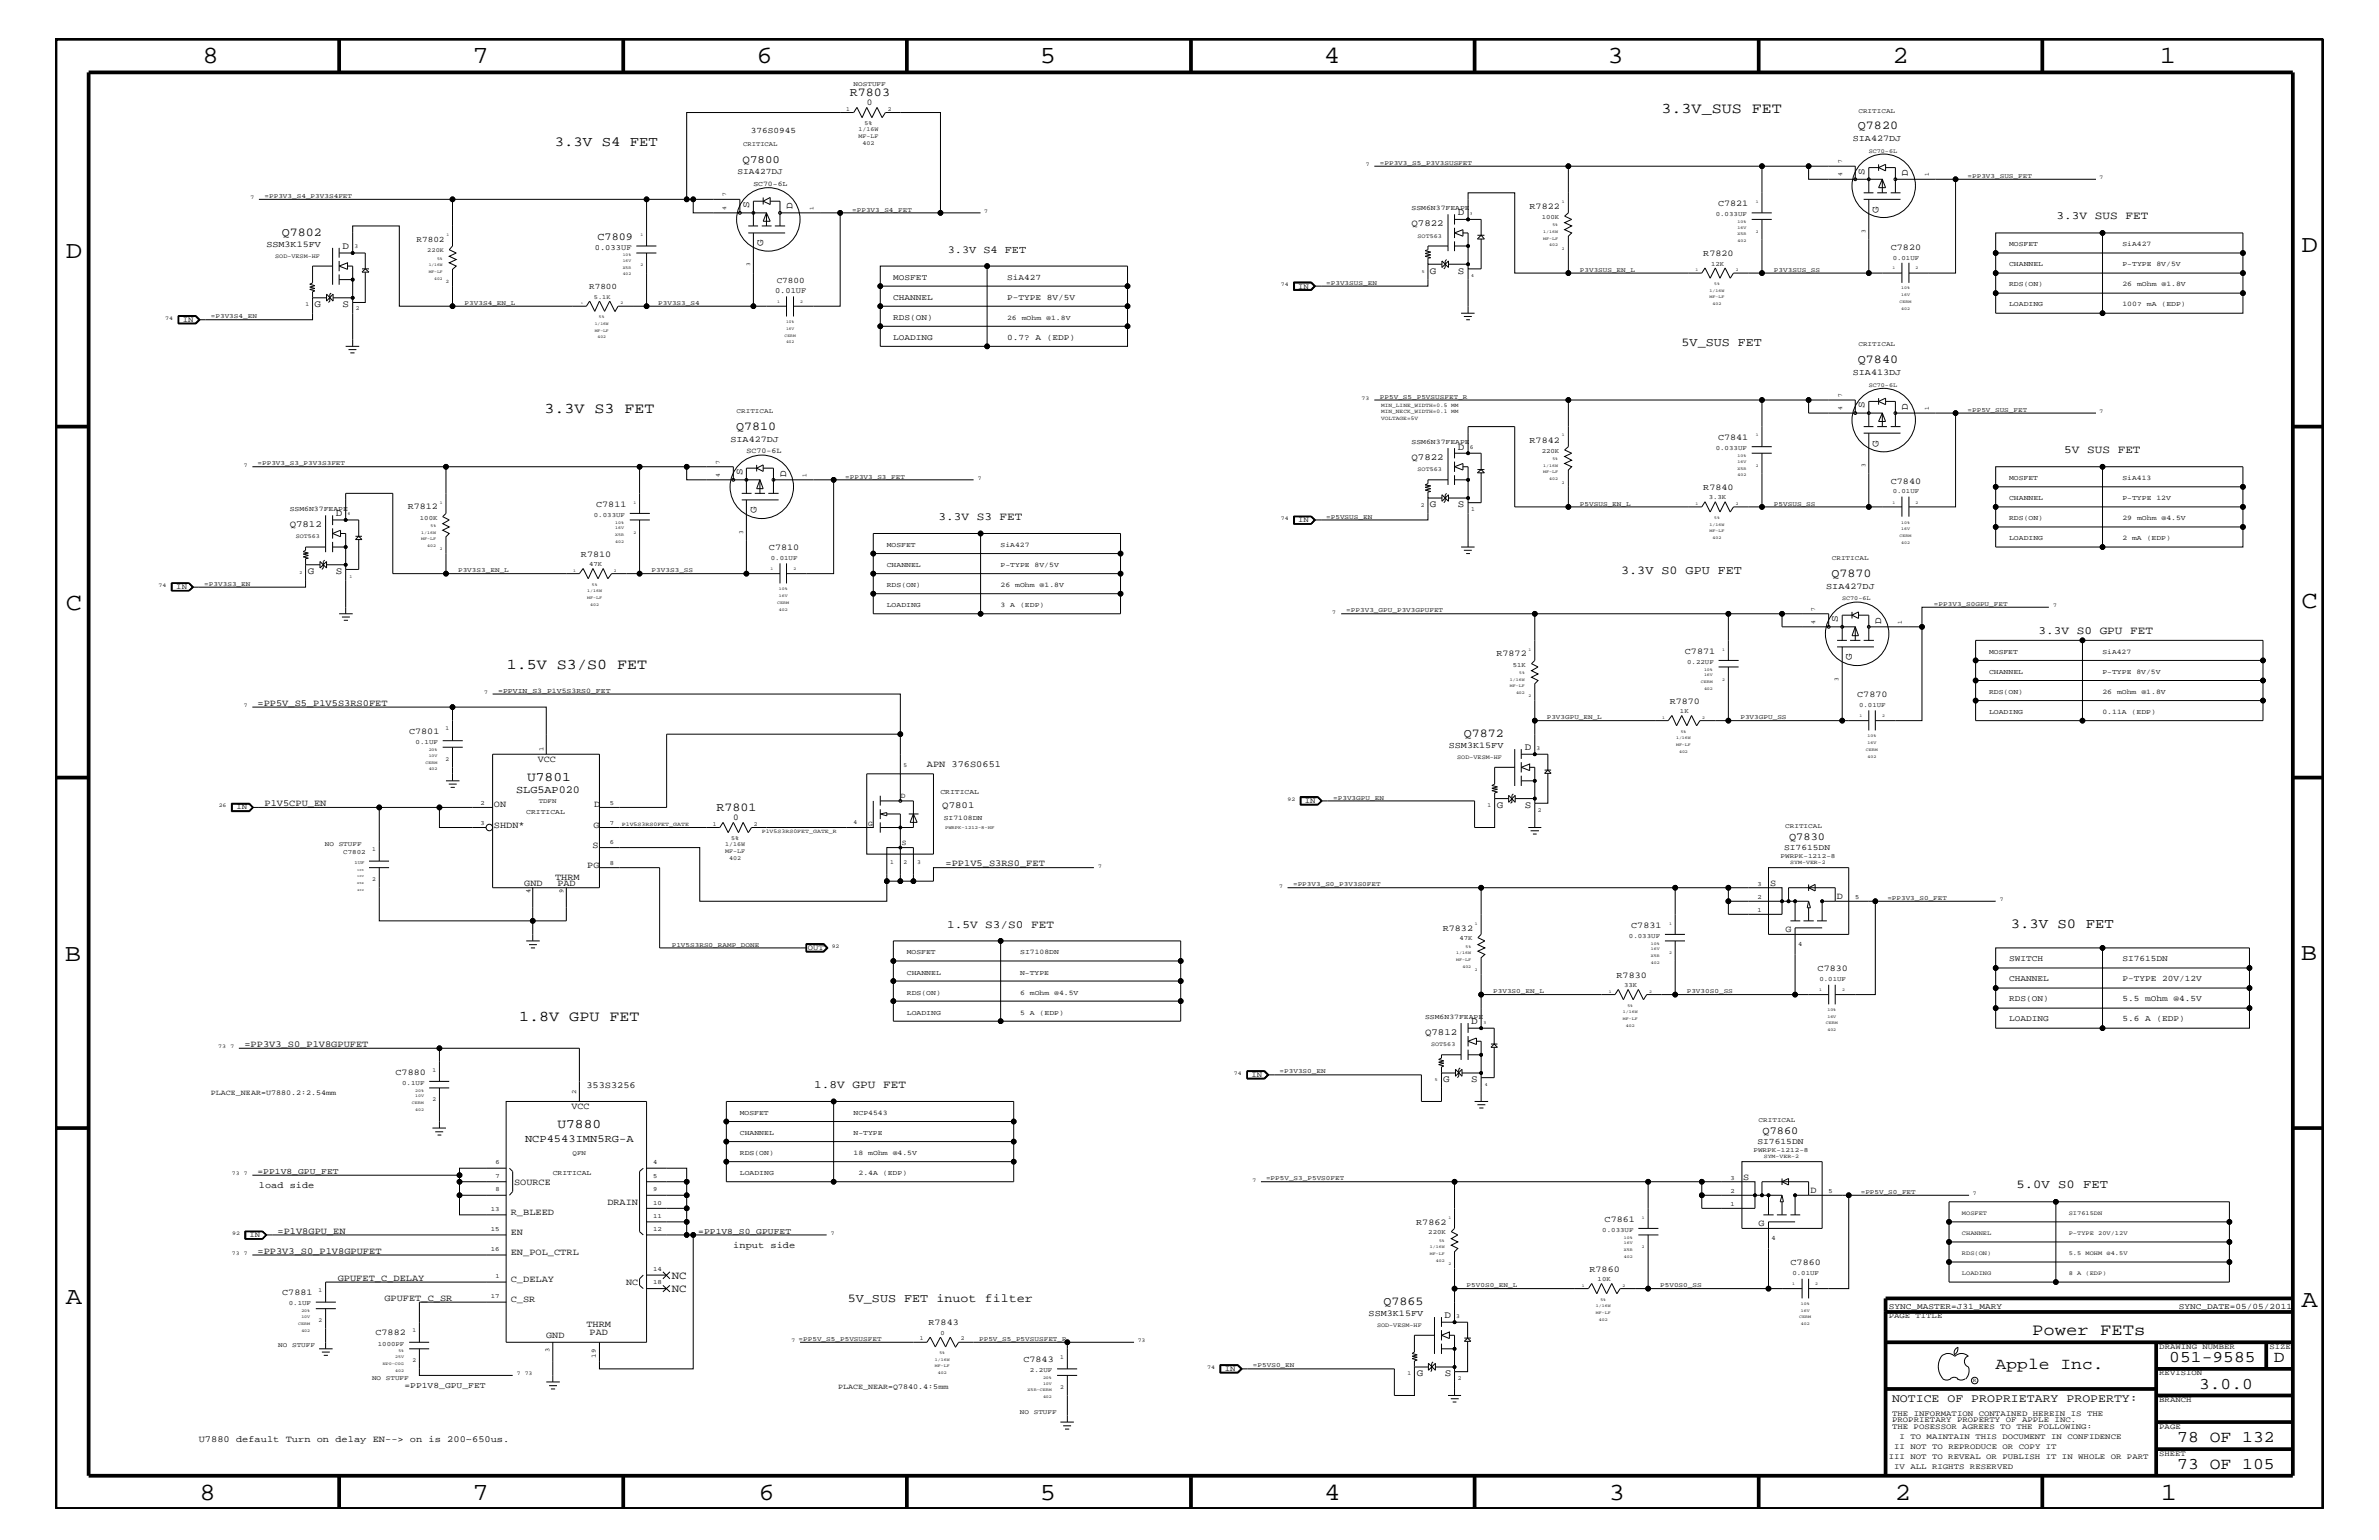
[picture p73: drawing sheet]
<svg xmlns="http://www.w3.org/2000/svg" width="432mm" height="279mm" viewBox="0 0 432 279" stroke-linecap="round" stroke-linejoin="round" font-family="sans-serif">
<defs><g id="words">
<g font-size="4.5">
<text x="36.7" y="11.5">8</text>
<text x="85.8" y="11.5">7</text>
<text x="137.3" y="11.5">6</text>
<text x="188.7" y="11.5">5</text>
<text x="240.3" y="11.5">4</text>
<text x="291.8" y="11.5">3</text>
<text x="343.5" y="11.5">2</text>
<text x="392" y="11.5">1</text>
<text x="11.9" y="46.8">D</text>
<text x="417.7" y="45.7">D</text>
<text x="11.9" y="110.6">C</text>
<text x="417.8" y="110.3">C</text>
<text x="11.8" y="174.3">B</text>
<text x="417.6" y="174.2">B</text>
<text x="11.9" y="236.7">A</text>
<text x="417.8" y="237.1">A</text>
<text x="36.2" y="272.1">8</text>
<text x="85.8" y="272.1">7</text>
<text x="137.7" y="272.1">6</text>
<text x="188.7" y="272.1">5</text>
<text x="240.4" y="272.1">4</text>
<text x="292" y="272.1">3</text>
<text x="343.9" y="272.1">2</text>
<text x="392.2" y="272.1">1</text>
</g>
<g font-size="3">
<text x="368.8" y="242.3">Power FETs</text>
<text x="362.2" y="248.4">Apple Inc.</text>
<text x="393.7" y="247.1">051-9585</text>
<text x="399.2" y="252">3.0.0</text>
<text x="412.7" y="247.1">D</text>
<text x="395.2" y="261.6">78 OF 132</text>
<text x="395.2" y="266.6">73 OF 105</text>
</g>
<g font-size="2.7">
<text x="301.6" y="20.4">3.3V_SUS FET</text>
<text x="98.8" y="75">3.3V S3 FET</text>
<text x="92" y="121.4">1.5V S3/S0 FET</text>
<text x="94.2" y="185.3">1.8V GPU FET</text>
</g>
<g font-size="2.5">
<text x="100.7" y="26.5">3.3V S4 FET</text>
<text x="365" y="168.3">3.3V S0 FET</text>
</g>
<g font-size="2.4">
<text x="95.7" y="141.8">U7801</text>
<text x="101.2" y="204.7">U7880</text>
</g>
<g font-size="2.2">
<text x="154.3" y="17.4">R7803</text>
<text x="337.2" y="23.5">Q7820</text>
<text x="51.1" y="42.9">Q7802</text>
<text x="305.2" y="62.9">5V_SUS FET</text>
<text x="337.2" y="65.9">Q7840</text>
<text x="133.6" y="78">Q7810</text>
<text x="294.3" y="104.1">3.3V S0 GPU FET</text>
<text x="332.4" y="104.7">Q7870</text>
<text x="265.7" y="133.8">Q7872</text>
<text x="130" y="147.1">R7801</text>
<text x="366" y="215.6">5.0V S0 FET</text>
<text x="153.9" y="236.2">5V_SUS FET inuot filter</text>
<text x="251.1" y="236.8">Q7865</text>
</g>
<text font-size="2.1" x="343.4" y="254.4">NOTICE OF PROPRIETARY PROPERTY:</text>
<g font-size="2">
<text x="134.8" y="29.5">Q7800</text>
<text x="373.3" y="39.8">3.3V SUS FET</text>
<text x="374.7" y="82.2">5V SUS FET</text>
<text x="170.3" y="94.3">3.3V S3 FET</text>
<text x="370" y="115">3.3V S0 GPU FET</text>
<text x="171.9" y="168.3">1.5V S3/S0 FET</text>
<text x="147.8" y="197.4">1.8V GPU FET</text>
<text x="121.9" y="232">NC</text>
<text x="121.9" y="234.4">NC</text>
</g>
<g font-size="1.9">
<text x="108.5" y="43.5">C7809</text>
<text x="172" y="45.9">3.3V S4 FET</text>
<text x="93.7" y="144">SLG5AP020</text>
<text x="324.7" y="152.4">Q7830</text>
<text x="95.3" y="207.1">NCP4543IMN5RG-A</text>
<text x="319.9" y="205.8">Q7860</text>
</g>
<g font-size="1.8">
<text x="338.4" y="31.7" transform="rotate(-90 338.4 31.7)">S</text>
<text x="346.3" y="31.9" transform="rotate(-90 346.3 31.9)">D</text>
<text x="136" y="37.8" transform="rotate(-90 136 37.8)">S</text>
<text x="143.8" y="38" transform="rotate(-90 143.8 38)">D</text>
<text x="264.6" y="39.1">D</text>
<text x="341" y="38.6" transform="rotate(-90 341 38.6)">G</text>
<text x="62.1" y="45.2">D</text>
<text x="138.5" y="44.6" transform="rotate(-90 138.5 44.6)">G</text>
<text x="259.5" y="49.6">G</text>
<text x="264.6" y="49.6">S</text>
<text x="57.1" y="55.7">G</text>
<text x="62.1" y="55.7">S</text>
<text x="338.4" y="74.1" transform="rotate(-90 338.4 74.1)">S</text>
<text x="346.3" y="74.4" transform="rotate(-90 346.3 74.4)">D</text>
<text x="264.6" y="81.6">D</text>
<text x="341" y="81.1" transform="rotate(-90 341 81.1)">G</text>
<text x="134.8" y="86.2" transform="rotate(-90 134.8 86.2)">S</text>
<text x="142.7" y="86.5" transform="rotate(-90 142.7 86.5)">D</text>
<text x="61" y="93.7">D</text>
<text x="137.3" y="93.2" transform="rotate(-90 137.3 93.2)">G</text>
<text x="259.5" y="92.1">G</text>
<text x="264.6" y="92.1">S</text>
<text x="55.9" y="104.2">G</text>
<text x="61" y="104.2">S</text>
<text x="333.6" y="112.9" transform="rotate(-90 333.6 112.9)">S</text>
<text x="341.5" y="113.1" transform="rotate(-90 341.5 113.1)">D</text>
<text x="336.1" y="119.8" transform="rotate(-90 336.1 119.8)">G</text>
<text x="276.8" y="136.1">D</text>
<text x="271.7" y="146.7">G</text>
<text x="276.8" y="146.7">S</text>
<text x="267" y="185.8">D</text>
<text x="262" y="196.4">G</text>
<text x="267" y="196.4">S</text>
<text x="262.2" y="239.1">D</text>
<text x="257.1" y="249.7">G</text>
<text x="262.2" y="249.7">S</text>
</g>
<g font-size="1.7">
<text x="256.2" y="41">Q7822</text>
<text x="256.2" y="83.5">Q7822</text>
<text x="52.6" y="95.6">Q7812</text>
<text x="46.7" y="128">=PP5V_S5_P1V5S3RS0FET</text>
<text x="97.6" y="138.3">VCC</text>
<text x="168.2" y="139.2">APN 376S0651</text>
<text x="48" y="146.2">P1V5CPU_EN</text>
<text x="89.7" y="146.5">ON</text>
<text x="107.9" y="146.5">D</text>
<text x="171" y="146.7">Q7801</text>
<text x="89.7" y="150.1">SHDN*</text>
<text x="107.5" y="153.8">S</text>
<text x="107.7" y="150.1">G</text>
<text x="95.2" y="160.8">GND</text>
<text x="100.8" y="159.6">THRM</text>
<text x="101.2" y="160.8">PAD</text>
<text x="106.6" y="157.4">PG</text>
<text x="171.6" y="157.2">=PP1V5_S3RS0_FET</text>
<text x="321.3" y="160.7">S</text>
<text x="333.4" y="163.1">D</text>
<text x="324.1" y="169">G</text>
<text x="44.4" y="189.9">=PP3V3_S0_P1V8GPUFET</text>
<text x="258.7" y="187.7">Q7812</text>
<text x="106.4" y="197.4">353S3256</text>
<text x="103.7" y="201.3">VCC</text>
<text x="47" y="215.6">load side</text>
<text x="93.3" y="215">SOURCE</text>
<text x="316.4" y="214.1">S</text>
<text x="92.7" y="220.4">R_BLEED</text>
<text x="110.2" y="218.6">DRAIN</text>
<text x="328.6" y="216.4">D</text>
<text x="46.7" y="227.5">=PP3V3_S0_P1V8GPUFET</text>
<text x="50.4" y="223.9">=P1V8GPU_EN</text>
<text x="92.7" y="227.7">EN_POL_CTRL</text>
<text x="92.7" y="224.1">EN</text>
<text x="133.1" y="226.5">input side</text>
<text x="319.2" y="222.4">G</text>
<text x="61.3" y="232.4">GPUFET_C_DELAY</text>
<text x="92.7" y="232.6">C_DELAY</text>
<text x="113.6" y="233.2">NC</text>
<text x="69.8" y="236">GPUFET_C_SR</text>
<text x="92.7" y="236.2">C_SR</text>
<text x="99.1" y="242.7">GND</text>
<text x="106.4" y="240.8">THRM</text>
<text x="107" y="242.3">PAD</text>
<text x="36.1" y="261.6">U7880 default Turn on delay EN--&gt; on is 200~650us.</text>
</g>
<g font-size="1.6">
<text x="157.3" y="19.1">0</text>
<text x="336.3" y="25.6">SIA427DJ</text>
<text x="277.6" y="37.9">R7822</text>
<text x="311.8" y="37.4">C7821</text>
<text x="48.3" y="44.8">SSM3K15FV</text>
<text x="309.2" y="46.5">R7820</text>
<text x="343.2" y="45.3">C7820</text>
<text x="336.3" y="68">SIA413DJ</text>
<text x="132.6" y="80.1">SIA427DJ</text>
<text x="277.6" y="80.3">R7842</text>
<text x="311.8" y="79.9">C7841</text>
<text x="309.2" y="88.9">R7840</text>
<text x="343.2" y="87.7">C7840</text>
<text x="74" y="92.4">R7812</text>
<text x="108.2" y="92">C7811</text>
<text x="105.5" y="101">R7810</text>
<text x="139.6" y="99.9">C7810</text>
<text x="331.5" y="106.8">SIA427DJ</text>
<text x="271.6" y="119.1">R7872</text>
<text x="305.8" y="118.6">C7871</text>
<text x="303.1" y="127.7">R7870</text>
<text x="337.1" y="126.5">C7870</text>
<text x="74.3" y="133.2">C7801</text>
<text x="263" y="135.7">SSM3K15FV</text>
<text x="133.1" y="148.8">0</text>
<text x="261.9" y="168.9">R7832</text>
<text x="296.1" y="168.3">C7831</text>
<text x="293.4" y="177.4">R7830</text>
<text x="329.9" y="176.2">C7830</text>
<text x="71.8" y="195">C7880</text>
<text x="291.3" y="221.7">C7861</text>
<text x="257" y="222.2">R7862</text>
<text x="288.5" y="230.7">R7860</text>
<text x="325" y="229.6">C7860</text>
<text x="51.2" y="235">C7881</text>
<text x="248.4" y="238.8">SSM3K15FV</text>
<text x="68.2" y="242.3">C7882</text>
<text x="168.5" y="240.5">R7843</text>
<text x="185.8" y="247.1">C7843</text>
</g>
<g font-size="1.5">
<text x="136.3" y="24.1">376S0945</text>
<text x="133.9" y="31.6">SIA427DJ</text>
<text x="75.6" y="44">R7802</text>
<text x="106.9" y="52.5">R7800</text>
<text x="141" y="51.3">C7800</text>
<text x="162.1" y="50.7">MOSFET</text>
<text x="182.8" y="50.7">SiA427</text>
<text x="162.1" y="54.4">CHANNEL</text>
<text x="162.1" y="58">RDS(ON)</text>
<text x="182.8" y="54.4">P-TYPE 8V/5V</text>
<text x="162.1" y="61.7">LOADING</text>
<text x="182.8" y="61.7">0.7? A (EDP)</text>
<text x="323.8" y="154.2">SI7615DN</text>
<text x="364.7" y="178">CHANNEL</text>
<text x="364.7" y="174.4">SWITCH</text>
<text x="385.2" y="174.4">SI7615DN</text>
<text x="385.2" y="178">P-TYPE 20V/12V</text>
<text x="364.7" y="185.3">LOADING</text>
<text x="364.7" y="181.6">RDS(ON)</text>
<text x="385.2" y="185.3">5.6 A (EDP)</text>
<text x="385.2" y="181.6">5.5 mOhm @4.5V</text>
<text x="319" y="207.5">SI7615DN</text>
<text x="46.7" y="213">=PP1V8_GPU_FET</text>
<text x="126.7" y="223.9">=PP1V8_S0_GPUFET</text>
<text x="342.8" y="237.4">SYNC_MASTER=J31_MARY</text>
<text x="395.5" y="237.4">SYNC_DATE=05/05/2011</text>
<text x="73.4" y="251.7">=PP1V8_GPU_FET</text>
</g>
<g font-size="1.4">
<text x="108" y="45.3">0.033UF</text>
<text x="140.7" y="53.2">0.01UF</text>
<text x="235.6" y="52.4">IN</text>
<text x="33.2" y="58.4">IN</text>
<text x="135.5" y="82.2">SC70-6L</text>
<text x="235.6" y="94.8">IN</text>
<text x="32" y="106.9">IN</text>
<text x="42.9" y="146.8">IN</text>
<text x="157.6" y="149.9">G</text>
<text x="163.5" y="144.8">D</text>
<text x="236.8" y="145.7">IN</text>
<text x="163.7" y="153.3">S</text>
<text x="146.6" y="172.3">OUT</text>
<text x="227.2" y="195.4">IN</text>
<text x="38.3" y="198.7">PLACE_NEAR=U7880.2:2.54mm</text>
<text x="45.3" y="224.5">IN</text>
<text x="342.8" y="239.2">PAGE TITLE</text>
<text x="391.9" y="244.7">DRAWING NUMBER</text>
<text x="411.9" y="244.7">SIZE</text>
<text x="222.3" y="248.7">IN</text>
<text x="391.9" y="249.5">REVISION</text>
<text x="152.1" y="252.1">PLACE_NEAR=Q7840.4:5mm</text>
<text x="343.4" y="256.8">THE INFORMATION CONTAINED HEREIN IS THE</text>
<text x="391.9" y="254.4">BRANCH</text>
<text x="343.4" y="259.3">THE POSESSOR AGREES TO THE FOLLOWING:</text>
<text x="343.4" y="258">PROPRIETARY PROPERTY OF APPLE INC.</text>
<text x="343.8" y="262.9">II NOT TO REPRODUCE OR COPY IT</text>
<text x="344.8" y="261.1">I TO MAINTAIN THIS DOCUMENT IN CONFIDENCE</text>
<text x="391.9" y="259.3">PAGE</text>
<text x="342.8" y="264.7">III NOT TO REVEAL OR PUBLISH IT IN WHOLE OR PART</text>
<text x="343.8" y="266.6">IV ALL RIGHTS RESERVED</text>
<text x="391.9" y="264.1">SHEET</text>
</g>
<g font-size="1.3">
<text x="136.7" y="33.7">SC70-6L</text>
<text x="256.2" y="38.1">SSM6N37FEAPE</text>
<text x="364.7" y="44.6">MOSFET</text>
<text x="385.2" y="44.6">SiA427</text>
<text x="364.7" y="48.3">CHANNEL</text>
<text x="364.7" y="51.9">RDS(ON)</text>
<text x="385.2" y="51.9">26 mOhm @1.8V</text>
<text x="385.2" y="48.3">P-TYPE 8V/5V</text>
<text x="182.8" y="58">26 mOhm @1.8V</text>
<text x="364.7" y="55.6">LOADING</text>
<text x="385.2" y="55.6">100? mA (EDP)</text>
<text x="256.2" y="80.5">SSM6N37FEAPE</text>
<text x="364.7" y="87.1">MOSFET</text>
<text x="385.2" y="87.1">SiA413</text>
<text x="52.6" y="92.7">SSM6N37FEAPE</text>
<text x="364.7" y="94.3">RDS(ON)</text>
<text x="364.7" y="90.7">CHANNEL</text>
<text x="385.2" y="94.3">29 mOhm @4.5V</text>
<text x="385.2" y="90.7">P-TYPE 12V</text>
<text x="161" y="99.3">MOSFET</text>
<text x="181.6" y="99.3">SiA427</text>
<text x="364.7" y="98">LOADING</text>
<text x="385.2" y="98">2 mA (EDP)</text>
<text x="161" y="102.9">CHANNEL</text>
<text x="161" y="106.5">RDS(ON)</text>
<text x="181.6" y="106.5">26 mOhm @1.8V</text>
<text x="181.6" y="102.9">P-TYPE 8V/5V</text>
<text x="161" y="110.2">LOADING</text>
<text x="181.6" y="110.2">3 A (EDP)</text>
<text x="361" y="118.6">MOSFET</text>
<text x="381.6" y="118.6">SiA427</text>
<text x="90.4" y="125.7">=PPVIN_S3_P1V5S3RS0_FET</text>
<text x="361" y="122.3">CHANNEL</text>
<text x="361" y="125.9">RDS(ON)</text>
<text x="381.6" y="122.3">P-TYPE 8V/5V</text>
<text x="381.6" y="125.9">26 mOhm @1.8V</text>
<text x="361" y="129.6">LOADING</text>
<text x="381.6" y="129.6">0.11A (EDP)</text>
<text x="95.5" y="147.7">CRITICAL</text>
<text x="170.7" y="144">CRITICAL</text>
<text x="171.3" y="148.8">SI7108DN</text>
<text x="164.6" y="173.2">MOSFET</text>
<text x="185.2" y="173.2">SI7108DN</text>
<text x="164.6" y="176.8">CHANNEL</text>
<text x="185.2" y="176.8">N-TYPE</text>
<text x="164.6" y="180.5">RDS(ON)</text>
<text x="164.6" y="184.1">LOADING</text>
<text x="185.2" y="180.5">6 mOhm @4.5V</text>
<text x="185.2" y="184.1">5 A (EDP)</text>
<text x="258.7" y="184.9">SSM6N37FEAPE</text>
<text x="134.3" y="202.3">MOSFET</text>
<text x="154.9" y="202.3">NCP4543</text>
<text x="134.3" y="205.9">CHANNEL</text>
<text x="134.3" y="209.6">RDS(ON)</text>
<text x="154.9" y="209.6">18 mOhm @4.5V</text>
<text x="154.9" y="205.9">N-TYPE</text>
<text x="100.3" y="213.2">CRITICAL</text>
<text x="134.3" y="213.2">LOADING</text>
<text x="155.8" y="213.2">2.4A (EDP)</text>
</g>
<g font-size="1.2">
<text x="154.9" y="15.6">NOSTUFF</text>
<text x="337.3" y="20.4">CRITICAL</text>
<text x="134.9" y="26.5">CRITICAL</text>
<text x="250.4" y="29.9">=PP3V3_S5_P3V3SUSFET</text>
<text x="48" y="35.9">=PP3V3_S4_P3V3S4FET</text>
<text x="357.1" y="32.3">=PP3V3_SUS_FET</text>
<text x="154.7" y="38.4">=PP3V3_S4_FET</text>
<text x="279.8" y="39.7">100K</text>
<text x="311.4" y="39.2">0.033UF</text>
<text x="343.5" y="47.1">0.01UF</text>
<text x="240.7" y="51.7">=P3V3SUS_EN</text>
<text x="286.8" y="49.3">P3V3SUS_EN_L</text>
<text x="310.6" y="48.2">12K</text>
<text x="322" y="49.3">P3V3SUS_SS</text>
<text x="38.3" y="57.8">=P3V3S4_EN</text>
<text x="84.3" y="55.3">P3V3S4_EN_L</text>
<text x="119.5" y="55.3">P3V3S3_S4</text>
<text x="337.3" y="62.9">CRITICAL</text>
<text x="133.7" y="75">CRITICAL</text>
<text x="250.4" y="72.3">PP5V_S5_P5VSUSFET_R</text>
<text x="357.1" y="74.7">=PP5V_SUS_FET</text>
<text x="279.8" y="82.2">220K</text>
<text x="311.4" y="81.6">0.033UF</text>
<text x="46.7" y="84.4">=PP3V3_S3_P3V3S3FET</text>
<text x="153.4" y="86.9">=PP3V3_S3_FET</text>
<text x="343.5" y="89.5">0.01UF</text>
<text x="76.2" y="94.3">100K</text>
<text x="107.8" y="93.8">0.033UF</text>
<text x="240.7" y="94.2">=P5VSUS_EN</text>
<text x="286.8" y="91.7">P5VSUS_EN_L</text>
<text x="310.1" y="90.6">3.3K</text>
<text x="322" y="91.7">P5VSUS_SS</text>
<text x="139.9" y="101.6">0.01UF</text>
<text x="332.5" y="101.6">CRITICAL</text>
<text x="37.1" y="106.3">=P3V3S3_EN</text>
<text x="83.1" y="103.8">P3V3S3_EN_L</text>
<text x="106.9" y="102.7">47K</text>
<text x="118.3" y="103.8">P3V3S3_SS</text>
<text x="244.3" y="111.1">=PP3V3_GPU_P3V3GPUFET</text>
<text x="351" y="109.9">=PP3V3_S0GPU_FET</text>
<text x="274.6" y="120.9">51K</text>
<text x="306.2" y="120.4">0.22UF</text>
<text x="280.8" y="130.5">P3V3GPU_EN_L</text>
<text x="304.9" y="129.4">1K</text>
<text x="315.9" y="130.5">P3V3GPU_SS</text>
<text x="337.4" y="128.3">0.01UF</text>
<text x="75.4" y="135">0.1UF</text>
<text x="98.6" y="136.2" transform="rotate(-90 98.6 136.2)">1</text>
<text x="87.2" y="146">2</text>
<text x="87.2" y="149.6">3</text>
<text x="97.8" y="145.7">TDFN</text>
<text x="110.7" y="146">5</text>
<text x="110.7" y="149.6">7</text>
<text x="242" y="145.1">=P3V3GPU_EN</text>
<text x="59" y="153.4">NO</text>
<text x="61.5" y="153.4">STUFF</text>
<text x="62.3" y="155">C7802</text>
<text x="110.7" y="153.2">6</text>
<text x="323.2" y="155.7">PWRPK-1212-8</text>
<text x="324" y="150.1">CRITICAL</text>
<text x="110.7" y="156.9">8</text>
<text x="234.7" y="160.8">=PP3V3_S0_P3V3S0FET</text>
<text x="319" y="160.7">3</text>
<text x="96.3" y="162.1" transform="rotate(-90 96.3 162.1)">4</text>
<text x="102.3" y="162.1" transform="rotate(-90 102.3 162.1)">9</text>
<text x="319" y="165.6">1</text>
<text x="319" y="163.1">2</text>
<text x="336.7" y="163.1">5</text>
<text x="342.6" y="163.3">=PP3V3_S0_FET</text>
<text x="121.9" y="171.7">P1V5S3RS0_RAMP_DONE</text>
<text x="264.9" y="170.6">47K</text>
<text x="295.7" y="170.1">0.033UF</text>
<text x="326.4" y="171.6">4</text>
<text x="294.8" y="179.1">33K</text>
<text x="330.2" y="178">0.01UF</text>
<text x="271" y="180.2">P3V3S0_EN_L</text>
<text x="306.2" y="180.2">P3V30S0_SS</text>
<text x="73" y="196.8">0.1UF</text>
<text x="232.2" y="194.8">=P3V3S0_EN</text>
<text x="104.6" y="198.5" transform="rotate(-90 104.6 198.5)">2</text>
<text x="319.2" y="203.5">CRITICAL</text>
<text x="103.9" y="209.6">QFN</text>
<text x="318.3" y="209.1">PWRPK-1212-8</text>
<text x="89.9" y="211.3">6</text>
<text x="89.9" y="213.6">7</text>
<text x="118.5" y="211.3">4</text>
<text x="118.5" y="213.6">5</text>
<text x="229.8" y="214.2">=PP5V_S3_P5VS0FET</text>
<text x="314.1" y="214.1">3</text>
<text x="89.1" y="219.7">13</text>
<text x="89.9" y="216.1">8</text>
<text x="118.5" y="218.6">10</text>
<text x="118.5" y="220.9">11</text>
<text x="118.5" y="216.1">9</text>
<text x="314.1" y="218.9">1</text>
<text x="314.1" y="216.4">2</text>
<text x="331.9" y="216.4">5</text>
<text x="337.7" y="216.6">=PP5V_S0_FET</text>
<text x="89.1" y="223.4">15</text>
<text x="89.1" y="227">16</text>
<text x="118.5" y="223.4">12</text>
<text x="259.2" y="224">220K</text>
<text x="290.8" y="223.5">0.033UF</text>
<text x="321.6" y="224.9">4</text>
<text x="89.9" y="231.8">1</text>
<text x="118.5" y="230.7">14</text>
<text x="118.5" y="233">18</text>
<text x="266.2" y="233.5">P5V0S0_EN_L</text>
<text x="290" y="232.4">10K</text>
<text x="301.3" y="233.5">P5V0S0_SS</text>
<text x="325.3" y="231.3">0.01UF</text>
<text x="52.4" y="236.8">0.1UF</text>
<text x="89.1" y="235.5">17</text>
<text x="50.5" y="244.4">NO</text>
<text x="53" y="244.4">STUFF</text>
<text x="68.6" y="244.1">1000PF</text>
<text x="99.7" y="245.3" transform="rotate(-90 99.7 245.3)">3</text>
<text x="144.9" y="243.3">=PP5V_S5_P5VSUSFET</text>
<text x="170.7" y="242.2">0</text>
<text x="177.7" y="243.3">PP5V_S5_P5VSUSFET_R</text>
<text x="67.5" y="250.4">NO</text>
<text x="70" y="250.4">STUFF</text>
<text x="108.1" y="246.3" transform="rotate(-90 108.1 246.3)">19</text>
<text x="186.9" y="248.9">2.2UF</text>
<text x="227.4" y="248.1">=P5VS0_EN</text>
<text x="185.1" y="256.5">NO</text>
<text x="187.6" y="256.5">STUFF</text>
</g>
<g font-size="1.1">
<text x="153.6" y="20.1">1</text>
<text x="155.8" y="23.8">1/16W</text>
<text x="156.9" y="22.6">5%</text>
<text x="161.1" y="20.1">2</text>
<text x="155.8" y="25">MF-LF</text>
<text x="156.5" y="26.3">402</text>
<text x="334.3" y="29.5" transform="rotate(-90 334.3 29.5)">7</text>
<text x="339.2" y="27.7">SC70-6L</text>
<text x="334.3" y="31.9" transform="rotate(-90 334.3 31.9)">4</text>
<text x="350.1" y="31.9" transform="rotate(-90 350.1 31.9)">1</text>
<text x="50" y="46.8">SOD-VESM-HF</text>
<text x="64.3" y="45.1">3</text>
<text x="77.6" y="45.7">220K</text>
<text x="257.3" y="43.1">SOT563</text>
<text x="338.6" y="42.3" transform="rotate(-90 338.6 42.3)">3</text>
<text x="55.5" y="55.6">1</text>
<text x="64.6" y="56.3">2</text>
<text x="107.8" y="54.2">5.1K</text>
<text x="334.3" y="72" transform="rotate(-90 334.3 72)">7</text>
<text x="339.2" y="70.1">SC70-6L</text>
<text x="334.3" y="74.4" transform="rotate(-90 334.3 74.4)">4</text>
<text x="350.1" y="74.4" transform="rotate(-90 350.1 74.4)">1</text>
<text x="266.8" y="81.4">6</text>
<text x="130.6" y="86.5" transform="rotate(-90 130.6 86.5)">4</text>
<text x="130.6" y="84.1" transform="rotate(-90 130.6 84.1)">7</text>
<text x="146.4" y="86.5" transform="rotate(-90 146.4 86.5)">1</text>
<text x="257.3" y="85.5">SOT563</text>
<text x="338.6" y="84.7" transform="rotate(-90 338.6 84.7)">3</text>
<text x="257.9" y="92">2</text>
<text x="267" y="92.7">1</text>
<text x="53.7" y="97.6">SOT563</text>
<text x="134.9" y="96.8" transform="rotate(-90 134.9 96.8)">3</text>
<text x="329.4" y="113.1" transform="rotate(-90 329.4 113.1)">4</text>
<text x="329.4" y="110.8" transform="rotate(-90 329.4 110.8)">7</text>
<text x="334.3" y="108.9">SC70-6L</text>
<text x="345.2" y="113.1" transform="rotate(-90 345.2 113.1)">1</text>
<text x="333.7" y="123.5" transform="rotate(-90 333.7 123.5)">3</text>
<text x="80.9" y="132.5">1</text>
<text x="264.5" y="137.7">SOD-VESM-HF</text>
<text x="278.9" y="136">3</text>
<text x="80.9" y="138">2</text>
<text x="164" y="139.2">5</text>
<text x="129.4" y="149.8">1</text>
<text x="136.8" y="149.8">2</text>
<text x="154.9" y="149.5">4</text>
<text x="270" y="146.5">1</text>
<text x="279.1" y="147.3">2</text>
<text x="67.6" y="154.4">1</text>
<text x="131.6" y="153.5">1/16W</text>
<text x="131.6" y="154.7">MF-LF</text>
<text x="132.3" y="156">402</text>
<text x="132.7" y="152.3">5%</text>
<text x="67.6" y="159.9">2</text>
<text x="161.5" y="156.8">1</text>
<text x="164" y="156.8">2</text>
<text x="166.5" y="156.8">3</text>
<text x="259.8" y="189.8">SOT563</text>
<text x="78.5" y="194.4">1</text>
<text x="78.5" y="199.8">2</text>
<text x="356.1" y="220.4">MOSFET</text>
<text x="375.5" y="220.4">SI7615DN</text>
<text x="356.1" y="224.1">CHANNEL</text>
<text x="356.1" y="227.7">RDS(ON)</text>
<text x="375.5" y="227.7">5.5 MOHM @4.5V</text>
<text x="375.5" y="224.1">P-TYPE 20V/12V</text>
<text x="356.1" y="231.3">LOADING</text>
<text x="375.5" y="231.3">8 A (EDP)</text>
<text x="57.8" y="234.4">1</text>
<text x="57.8" y="239.9">2</text>
<text x="264.3" y="239">3</text>
<text x="74.8" y="241.7">1</text>
<text x="167" y="243.1">1</text>
<text x="174.4" y="243.1">2</text>
<text x="249.9" y="240.7">SOD-VESM-HF</text>
<text x="74.8" y="247.1">2</text>
<text x="192.4" y="246.5">1</text>
<text x="192.4" y="252">2</text>
<text x="255.4" y="249.5">1</text>
<text x="264.6" y="250.3">2</text>
</g>
<g font-size="1">
<text x="131.8" y="35.6" transform="rotate(-90 131.8 35.6)">7</text>
<text x="247.9" y="30.2">7</text>
<text x="381.1" y="32.5">7</text>
<text x="45.5" y="36.2">7</text>
<text x="131.8" y="38" transform="rotate(-90 131.8 38)">4</text>
<text x="147.7" y="38" transform="rotate(-90 147.7 38)">1</text>
<text x="178.6" y="38.6">7</text>
<text x="136.1" y="48.3" transform="rotate(-90 136.1 48.3)">3</text>
<text x="232.5" y="51.9">74</text>
<text x="30" y="58">74</text>
<text x="247.1" y="72.6">73</text>
<text x="250.7" y="73.8">MIN_LINE_WIDTH=0.5 MM</text>
<text x="250.7" y="75">MIN_NECK_WIDTH=0.1 MM</text>
<text x="250.7" y="76.2">VOLTAGE=5V</text>
<text x="381.1" y="75">7</text>
<text x="44.3" y="84.7">7</text>
<text x="177.5" y="87.1">7</text>
<text x="232.5" y="94.3">74</text>
<text x="28.8" y="106.5">74</text>
<text x="241.8" y="111.4">7</text>
<text x="372.6" y="110.2">7</text>
<text x="87.9" y="125.9">7</text>
<text x="44.3" y="128.3">7</text>
<text x="39.7" y="146.5">26</text>
<text x="112.9" y="149.9">P1V5S3RS0FET_GATE</text>
<text x="233.7" y="145.3">92</text>
<text x="138.3" y="151.1">P1V5S3RS0FET_GATE_R</text>
<text x="199.3" y="157.4">7</text>
<text x="232.2" y="161.1">7</text>
<text x="325" y="156.8">SYM-VER-2</text>
<text x="363" y="163.5">7</text>
<text x="151" y="172">92</text>
<text x="39.6" y="190.2">73</text>
<text x="41.8" y="190.2">7</text>
<text x="223.9" y="195">74</text>
<text x="42.1" y="213.2">73</text>
<text x="44.3" y="213.2">7</text>
<text x="227.3" y="214.4">7</text>
<text x="320.1" y="210.2">SYM-VER-2</text>
<text x="358.1" y="216.9">7</text>
<text x="42.1" y="227.7">73</text>
<text x="42.2" y="224.1">92</text>
<text x="44.3" y="227.7">7</text>
<text x="150.8" y="224.1">7</text>
<text x="143.7" y="243.5">7</text>
<text x="206.5" y="243.5">73</text>
<text x="93.8" y="249.5">7</text>
<text x="95.2" y="249.5">73</text>
<text x="219.1" y="248.4">74</text>
<text x="358.1" y="250.7">R</text>
</g>
<text font-size=".9" x="80.9" y="51.3">2</text>
<g font-size=".8">
<text x="266.8" y="39">3</text>
<text x="281.8" y="41">5%</text>
<text x="283.5" y="36.8">1</text>
<text x="315.4" y="40.4">10%</text>
<text x="315.4" y="41.5">16V</text>
<text x="318.7" y="36.8">1</text>
<text x="79.3" y="47.1">5%</text>
<text x="81" y="42.9">1</text>
<text x="113" y="47.6">16V</text>
<text x="113" y="46.5">10%</text>
<text x="116.2" y="42.9">1</text>
<text x="280.1" y="42.3">1/16W</text>
<text x="280.1" y="43.5">MF-LF</text>
<text x="281.2" y="44.6">402</text>
<text x="283.5" y="45.3">2</text>
<text x="315.4" y="42.7">X5R</text>
<text x="315.4" y="44">402</text>
<text x="318.7" y="42.3">2</text>
<text x="77.8" y="49.6">MF-LF</text>
<text x="77.8" y="48.3">1/16W</text>
<text x="78.8" y="50.7">402</text>
<text x="113" y="50">402</text>
<text x="113" y="48.8">X5R</text>
<text x="116.2" y="48.3">2</text>
<text x="258.1" y="49.6">5</text>
<text x="267" y="50.2">4</text>
<text x="307.8" y="49.1">1</text>
<text x="310.3" y="52.9">1/16W</text>
<text x="311.1" y="51.7">5%</text>
<text x="315.1" y="49.1">2</text>
<text x="343.5" y="48.9">1</text>
<text x="345.1" y="52.5">10%</text>
<text x="345.1" y="53.8">16V</text>
<text x="347.7" y="48.9">2</text>
<text x="107.9" y="59">1/16W</text>
<text x="108.7" y="57.8">5%</text>
<text x="112.6" y="55.2">2</text>
<text x="141.1" y="55">1</text>
<text x="142.7" y="58.6">10%</text>
<text x="142.7" y="59.8">16V</text>
<text x="145.2" y="55">2</text>
<text x="310.3" y="54.1">MF-LF</text>
<text x="310.9" y="55.3">402</text>
<text x="344.8" y="55">CERM</text>
<text x="345.1" y="56.2">402</text>
<text x="107.9" y="60.2">MF-LF</text>
<text x="108.5" y="61.4">402</text>
<text x="142.4" y="61.1">CERM</text>
<text x="142.7" y="62.3">402</text>
<text x="281.8" y="83.5">5%</text>
<text x="283.5" y="79.2">1</text>
<text x="315.4" y="82.8">10%</text>
<text x="315.4" y="83.9">16V</text>
<text x="318.7" y="79.2">1</text>
<text x="280.1" y="84.7">1/16W</text>
<text x="280.1" y="85.9">MF-LF</text>
<text x="281.2" y="87.1">402</text>
<text x="283.5" y="87.7">2</text>
<text x="315.4" y="85.2">X5R</text>
<text x="315.4" y="86.4">402</text>
<text x="318.7" y="84.7">2</text>
<text x="63.2" y="93.5">6</text>
<text x="78.1" y="95.6">5%</text>
<text x="79.8" y="91.4">1</text>
<text x="111.7" y="95">10%</text>
<text x="115" y="91.4">1</text>
<text x="307.8" y="91.6">1</text>
<text x="310.3" y="95.4">1/16W</text>
<text x="311.1" y="94.2">5%</text>
<text x="315.1" y="91.6">2</text>
<text x="343.5" y="91.4">1</text>
<text x="345.1" y="95">10%</text>
<text x="347.7" y="91.4">2</text>
<text x="76.5" y="98">MF-LF</text>
<text x="76.5" y="96.8">1/16W</text>
<text x="77.6" y="99.3">402</text>
<text x="79.8" y="99.9">2</text>
<text x="111.7" y="97.3">X5R</text>
<text x="111.7" y="98.5">402</text>
<text x="111.7" y="96">16V</text>
<text x="115" y="96.8">2</text>
<text x="310.3" y="96.5">MF-LF</text>
<text x="310.9" y="97.7">402</text>
<text x="344.8" y="97.4">CERM</text>
<text x="345.1" y="98.7">402</text>
<text x="345.1" y="96.2">16V</text>
<text x="54.4" y="104.1">2</text>
<text x="63.4" y="104.8">1</text>
<text x="104.1" y="103.7">1</text>
<text x="106.6" y="107.5">1/16W</text>
<text x="107.4" y="106.3">5%</text>
<text x="111.4" y="103.7">2</text>
<text x="139.9" y="103.5">1</text>
<text x="141.4" y="107.1">10%</text>
<text x="144" y="103.5">2</text>
<text x="106.6" y="108.7">MF-LF</text>
<text x="107.1" y="109.9">402</text>
<text x="141.1" y="109.5">CERM</text>
<text x="141.4" y="110.8">402</text>
<text x="141.4" y="108.3">16V</text>
<text x="277.5" y="118.1">1</text>
<text x="312.6" y="118.1">1</text>
<text x="274.1" y="123.5">1/16W</text>
<text x="274.1" y="124.7">MF-LF</text>
<text x="275.2" y="125.9">402</text>
<text x="275.8" y="122.3">5%</text>
<text x="308.7" y="124">CERM</text>
<text x="309.3" y="125.2">402</text>
<text x="309.3" y="121.7">10%</text>
<text x="309.3" y="122.7">16V</text>
<text x="312.6" y="123.5">2</text>
<text x="277.5" y="126.5">2</text>
<text x="301.7" y="130.4">1</text>
<text x="309" y="130.4">2</text>
<text x="337.5" y="130.2">1</text>
<text x="341.6" y="130.2">2</text>
<text x="77.8" y="137.3">10V</text>
<text x="77.8" y="136.2">20%</text>
<text x="304.2" y="134.1">1/16W</text>
<text x="304.2" y="135.3">MF-LF</text>
<text x="304.8" y="136.6">402</text>
<text x="305.1" y="133">5%</text>
<text x="338.7" y="136.2">CERM</text>
<text x="339" y="137.4">402</text>
<text x="339" y="133.8">10%</text>
<text x="339" y="135">16V</text>
<text x="77.2" y="138.5">CERM</text>
<text x="77.8" y="139.7">402</text>
<text x="171.5" y="150.5">PWRPK-1212-8-HF</text>
<text x="64.3" y="156.8">1UF</text>
<text x="267.7" y="167.8">1</text>
<text x="302.9" y="167.8">1</text>
<text x="264.3" y="173.2">1/16W</text>
<text x="266" y="172">5%</text>
<text x="299.6" y="171.4">10%</text>
<text x="299.6" y="173.7">X5R</text>
<text x="299.6" y="172.4">16V</text>
<text x="302.9" y="173.2">2</text>
<text x="264.3" y="174.4">MF-LF</text>
<text x="265.4" y="175.6">402</text>
<text x="267.7" y="176.2">2</text>
<text x="299.6" y="174.9">402</text>
<text x="330.2" y="179.9">1</text>
<text x="334.4" y="179.9">2</text>
<text x="269.2" y="185.7">3</text>
<text x="292" y="180.1">1</text>
<text x="294.6" y="183.8">1/16W</text>
<text x="294.6" y="185">MF-LF</text>
<text x="295.4" y="182.7">5%</text>
<text x="299.3" y="180.1">2</text>
<text x="331.4" y="185.9">CERM</text>
<text x="331.7" y="184.7">16V</text>
<text x="331.7" y="183.5">10%</text>
<text x="295.1" y="186.3">402</text>
<text x="331.7" y="187.1">402</text>
<text x="260.4" y="196.2">5</text>
<text x="269.5" y="197">4</text>
<text x="74.8" y="200.3">CERM</text>
<text x="75.4" y="198.1">20%</text>
<text x="75.4" y="201.5">402</text>
<text x="75.4" y="199.1">10V</text>
<text x="262.9" y="221.1">1</text>
<text x="298" y="221.1">1</text>
<text x="259.5" y="227.7">MF-LF</text>
<text x="259.5" y="226.5">1/16W</text>
<text x="261.2" y="225.3">5%</text>
<text x="294.7" y="225.7">16V</text>
<text x="294.7" y="227">X5R</text>
<text x="294.7" y="224.7">10%</text>
<text x="298" y="226.5">2</text>
<text x="260.6" y="229">402</text>
<text x="262.9" y="229.6">2</text>
<text x="287.1" y="233.5">1</text>
<text x="294.5" y="233.5">2</text>
<text x="294.7" y="228.2">402</text>
<text x="325.3" y="233.2">1</text>
<text x="329.5" y="233.2">2</text>
<text x="54.7" y="238">20%</text>
<text x="54.7" y="239.1">10V</text>
<text x="289.6" y="238.4">MF-LF</text>
<text x="289.6" y="237.2">1/16W</text>
<text x="290.2" y="239.6">402</text>
<text x="290.5" y="236">5%</text>
<text x="326.6" y="239.2">CERM</text>
<text x="326.9" y="236.8">10%</text>
<text x="326.9" y="238">16V</text>
<text x="54.1" y="240.3">CERM</text>
<text x="54.7" y="241.6">402</text>
<text x="72.3" y="245.3">5%</text>
<text x="170.5" y="245.6">5%</text>
<text x="326.9" y="240.5">402</text>
<text x="69.5" y="247.6">NP0-C0G</text>
<text x="71.7" y="246.4">25V</text>
<text x="71.7" y="248.9">402</text>
<text x="169.7" y="246.9">1/16W</text>
<text x="169.7" y="248.1">MF-LF</text>
<text x="170.2" y="249.3">402</text>
<text x="189.3" y="250.1">20%</text>
<text x="189.3" y="251.2">10V</text>
<text x="186.5" y="252.4">X5R-CERM</text>
<text x="189.3" y="253.7">402</text>
</g>
<g font-size=".6">
<text x="105.5" y="55.2">1</text>
<text x="64.9" y="161.6">402</text>
<text x="64.9" y="158">10%</text>
<text x="64.9" y="159.1">10V</text>
<text x="64.9" y="160.3">X5R</text>
</g>
</g></defs>
<g fill="none" stroke="#000" stroke-width=".18">
<path d="M47 36.2h35.1v8.4l-.6 .7 1.3 .6-1.3 .6 1.3 .6-1.3 .6 1.3 .6-.7 .6v6.7M82.1 36.2h35.3M124.6 36.2h1.2M134.3 38.6v-2.4h-8.5v2.4h13.3v2.4M138.5 36.5l1.3-.7v1.3zM138.5 35.8v1.3M138.5 36.5h-1.8v4.5M139.1 38.6l.7 1.5h-1.3zM139.8 36.5h1.8v4.5M141.6 38.6h10.9v17h-8.5M152.5 38.6h18.2M178 38.6h-7.3v-18.2h-10l-.6 .9-.9-1.8-.9 1.8-1-1.8-.8 1.8-1-1.8-.6 .9h-30.3v15.8h-7.2v8.4"/>
<path d="M249.4 30.2h35.3v8.4l-.7 .6 1.3 .6-1.3 .6 1.3 .6-1.3 .7 1.3 .6-.6 .6v6.6M262.8 38.9v6.7M264 39.8h4.8v2.9M264 38.9v1.8M266.5 39.8v-4.8h8.4v14.5h34l.6-.9 .9 1.9 .9-1.9 .9 1.9 .9-1.9 .9 1.9 .6-1h5.2v-9.7M284.7 30.2h35.1M317.9 39.8h3.7M317.9 38.6h3.7M328.3 30.2v2.3h13.4v2.5M336.7 32.5v-2.3h-16.9v8.4M338.3 35h1.7M338.3 36.2h6.7"/>
<path d="M339.2 36.2v13.3M340.7 35h1.8M341 30.4l1.2-.6v1.2zM341 30.4h-1.8v4.6M341 29.8v1.2M341.7 32.5l.5 1.5h-1.2zM342.2 30.4h1.8v4.6M343.2 35h1.8M344 32.5h10.9M380.4 32.5h-25.5v17h-8.4M32.3 57.2h3.3l.7 .8-.7 .8h-3.3zM32.3 57.3h3.3l.6 .7-.6 .7h-3.3"/>
<path d="M32.4 57.4h3.1l.6 .6M32.4 57.3v1.4M35.5 57.3l.7 .7-.7 .7M36.1 58l-.6 .6h-3.1M56.7 54h2.6M59.3 53.4v1.2l1.2-1.2v1.2zM60.1 53.2l-.2 .2v1.2l-.3 .3M60.4 45v6.7M60.4 48.3h-3.7v3l-.5 .3 1 .2-1 .3 1 .2-1 .2 1 .3-.5 .1v5.1h-20.6M60.5 54h3.5M61.6 45.9h4.7v2.9M61.6 48.3l1.5-.6v1.2z"/>
<path d="M61.6 45v1.8M61.6 47.3v1.9M61.6 49.8v1.9M61.6 50.7h2.4M63.1 48.3h.9v14.5M64 45.9v-4.9h8.5v14.6h33.9l.6-1 1 1.9 .8-1.9 .9 1.9 1-1.9 .9 1.9M65.7 48.8h1.3M66.3 49.4v5.5h-2.3M66.3 48.8l.7 .6h-1.3zM115.5 45.9h3.6M115.5 44.6h3.6M117.4 45.9v9.7h-5.2l-.6 1"/>
<path d="M117.4 55.6h25.4M135.8 41h1.8M135.8 42.3h6.7M136.7 42.3v13.3M138.3 41h1.7M140.6 41h1.9M142.8 53.8v3.6M144 53.8v3.6M159.8 51.9v3.7h44.9M159.8 55.6v3.6h44.9M159.8 59.2v3.6h19.4M179.2 48.3v14.5"/>
<path d="M204.7 51.9v-3.6h-44.9v3.6h44.9v3.7M204.7 55.6v7.2h-25.5M234.8 51.2h3.2l.8 .7-.8 .8h-3.2zM234.8 51.2h3.2l.7 .7-.7 .8M234.9 51.3h3.1l.6 .6-.6 .7h-3.1zM235 51.3v1.2h2.9l.6-.6M237.9 51.3l.6 .6M259.3 47.9h-.1h2.5M261.7 47.3l1.2 1.2v-1.2l-1.2 1.2zM262.6 47.1l-.3 .2v1.2l-.2 .3M262.8 44.6h-3.6v.7l-.5 .2 1 .2-1 .3 1 .2-1 .3 1 .3h-.5v5.1h-20.7M262.9 47.9h3.6"/>
<path d="M264 44.6h2.5M264 41.3v1.9M264 43.8v1.8M264 42.3l1.5-.6v1.2zM265.2 56.8h2.4M265.5 42.3h1v14.5M265.7 57.4h1.4M266.1 58h.7M268.2 42.7h1.2M268.8 42.7l.6 .7h-1.2zM268.8 43.4v5.4h-2.3v-.1M319.8 49.5h25.4"/>
<path d="M345.2 47.7v3.6M346.5 47.7v3.6M362.2 45.9v3.6h44.9M362.2 49.5v3.7h44.9M362.2 53.2v3.6h19.4M381.6 42.3v14.5M407.1 45.9v-3.6h-44.9v3.6h44.9v3.6M407.1 49.5v7.3h-25.5M62.7 62.8h2.5M63.2 63.4h1.5M63.6 64h.8M249.4 72.6h35.3"/>
<path d="M319.8 72.6h-35.1v8.4l-.7 .6 1.3 .6-1.3 .6 1.3 .7-1.3 .6 1.3 .6-.6 .6v6.7h24.2l.6-1 .9 1.9 .9-1.9 .9 1.9 .9-1.9 .9 1.9 .6-.9h5.2M328.3 72.6h-8.5v8.4M336.7 74.9v-2.3h-8.4v2.3h13.4v2.5M338.3 77.4h1.7M338.3 78.6h6.7M339.2 78.6v13.4h6M340.7 77.4h1.8M341 72.8h-1.8v4.6M341 72.8l1.2-.6v1.2zM341 72.2v1.2M341.7 74.9l.5 1.6h-1.2zM342.2 72.8h1.8v4.6"/>
<path d="M343.2 77.4h1.8M344 74.9h10.9v17.1h-8.4M354.9 74.9h25.5M45.8 84.7h35.1v8.5l-.5 .5 1.1 .6-1.1 .7 1.1 .6-1.1 .6 1.1 .6-.6 .6v6.7h24.3l.6-1 1 1.9 .8-1.9 .9 1.9 1-1.9 .8 1.9 .7-.9h5.1M59.1 93.5v6.7M59.1 99.2h-3.6v.6l-.5 .3 1 .2-1 .2 1 .3-1 .2 1 .3-.5 .1v5.1h-20.6M60.4 94.3h4.7v3M60.4 99.2h2.3M60.4 93.5v1.8M60.4 95.9v1.8M60.4 98.3v1.9M60.4 96.8l1.4-.6v1.2z"/>
<path d="M61.8 96.8h.9v14.6M62.7 94.3v-4.8h8.6v14.6h9.6M64.5 97.9l.6-.6 .6 .6zM64.5 97.3h1.2M65.1 97.9v5.4h-2.4M80.9 84.7h35.2M114.3 93.2h3.6M114.3 94.3h3.6M116.1 94.3v9.8h19.4M124.6 84.7v2.4h13.3v2.4M133.1 87.1v-2.4h-17v8.5M134.6 90.7h6.7"/>
<path d="M134.6 89.5h1.8M135.5 90.7v13.4M137 89.5h1.9M137.3 84.9l1.2-.6v1.2zM137.3 84.9h-1.8v4.6M137.3 84.3v1.2M137.9 87.1l.6 1.6h-1.2zM138.5 84.9h1.9v4.6M139.5 89.5h1.8M140.4 87.1h10.9M176.7 87.1h-25.4v17h-8.5M178 96.8v14.6"/>
<path d="M234.9 93.7h3.1l.6 .6-.6 .7h-3.1zM235 93.7v1.3M237.9 93.7l.6 .6M238 93.7l.8 .6-.8 .8M238 93.7l.7 .6-.7 .8M238 93.7h-3.2v1.4h3.2M238.5 94.3l-.6 .7M259.3 90.3l-.1 .1h2.5M261.7 89.8v1.1l1.2-1.1v1.1zM262.6 89.5l-.3 .3v1.1l-.2 .3M262.8 87.1h-3.6v.6l-.5 .3 1 .2-1 .2 1 .3-1 .2 1 .3-.5 .1v5h-20.7M262.8 81.3v6.7"/>
<path d="M262.9 90.4h3.6M264 87.1h2.5M264 82.2h4.8v3M264 81.3v1.9M264 83.8v1.8M264 86.2v1.8M264 84.7l1.5-.6v1.2zM265.2 99.2h2.4M265.5 84.7h1v14.5M265.7 99.8h1.4M266.5 82.2v-4.8h8.4v14.6h9.8M268.2 85.8l.6-.6 .6 .6z"/>
<path d="M268.2 85.2h1.2M268.8 85.8v5.4h-2.3v-.1M317.9 82.2h3.7M317.9 81h3.7M319.8 82.2v9.8h19.4M345.2 90.1v3.6M346.5 90.1v3.6M362.2 88.3v3.7h44.9M362.2 92v7.2h19.4M362.2 95.6h44.9M381.6 84.7v14.5M407.1 88.3v-3.6h-44.9v3.6h44.9v3.7"/>
<path d="M407.1 92v7.2h-25.5M31.1 105.8h3.3l.7 .7-.7 .7h-3.3zM31.2 105.9h3.1M31.2 107.1h3.1M31.2 105.8v1.4M31.2 105.9v1.2M34.3 105.9l.6 .6M34.3 105.8l.8 .7-.8 .7M34.3 105.9l.7 .6-.7 .6M34.9 106.5l-.6 .6M55.5 102.5h2.6M58.1 101.9v1.2l1.2-1.2v1.2z"/>
<path d="M58.9 101.6l-.2 .3v1.2l-.3 .2M59.3 102.5h3.4M61.6 111.4h2.4M62.1 111.9h1.4M62.4 112.5h.8M135.5 104.1h6.1M141.6 102.2v3.7M142.8 102.2v3.7M158.5 104.1h44.9v7.3h-44.9v-14.6h44.9v7.3M158.5 100.4h44.9M158.5 107.7h44.9M243.4 111.4h35.2"/>
<path d="M266.1 100.4h.7M311.9 119.8h3.7M313.7 111.4h-35.1v8.4l-.6 .6 1.2 .6-1.2 .7 1.2 .6-1.2 .6 1.2 .6-.6 .6v6.6M323.4 111.4h-9.7v8.4M323.4 111.4v2.3h13.3v2.5M323.4 111.4h8.5v2.3M333.4 116.2h1.8M333.4 117.4h6.7M334.4 117.4v13.3h4.8M335.8 116.2h1.9M336.1 111.6l1.2-.6v1.2zM336.1 111.6h-1.7v4.6"/>
<path d="M336.1 111v1.2M336.7 113.7l.6 1.6h-1.2zM337.3 111.6h1.9v4.6M338.3 116.2h1.8M348.8 113.7v17h-8.4M358.6 116.2v14.5h52.1v-7.2h-52.1M358.6 119.8h52.1M358.6 116.2h52.1v7.3M371.9 110.2h-23.1v3.5h-9.6M378 116.2v14.5M45.8 128.3h36.3v6.1M80.4 135.6h3.6"/>
<path d="M80.4 134.4h3.6M82.1 128.3h17.1v8.5M82.1 135.6v6.1M89.4 125.9h74v19.4M89.4 136.8h19.4v24.3h-19.4zM163.4 133.2h-42.4v13.3h-12.2M274.9 139.2h-3.6v3.1l-.5 .2 1 .3-1 .2 1 .2-1 .2 1 .3-.5 .2v6.2h-3.7v-4.8h-27.8M274.9 135.9v6.7M276.1 139.2l1.5-.6v1.2zM276.1 135.9v1.8M276.1 138.3v1.8M276.1 136.8h4.8v2.9"/>
<path d="M277.6 139.2h1v10.9M280.3 139.7h1.2M311.9 121h3.7M313.7 121v9.7h20.7M313.7 130.7h-5.2l-.5 1-1-1.9-.8 1.9-1-1.9-.9 1.9-.8-1.9-.7 .9h-24.2v6.1M339.2 128.9v3.6M340.4 128.9v3.6M358.6 127.1h52.1M42 145.7h3.3l.7 .8-.7 .8h-3.3zM42.2 145.9h3l.6 .6-.6 .6h-3zM45.2 145.8l.8 .7M45.2 145.8l.7 .7-.7 .7"/>
<path d="M45.2 145.8h-3.1v1.4h3.1M45.8 146.5h34M46 146.5l-.8 .7M67 156.2h3.6M67 157.4h3.6M68.8 157.4v9.7h27.9v-6M68.8 146.5v9.7M80.9 141.7h2.5M81.5 142.3h1.4M81.8 142.9h.8M89.4 146.5h-9.6v3.6h8.4M108.8 157.4h10.9v14.6h26.7"/>
<path d="M157.3 140.4h12.1v14.6h-12.1zM158.5 145.3v4.8h-22.1l-.6 1-.9-1.9-.9 1.9-.9-1.9-.9 1.9-1-1.9-.6 .9h-21.8M159.8 145.3h6v4.8h-6M159.8 147.7l1.2-.3v.6zM159.8 144.4v1.8M159.8 146.8v1.8M159.8 149.2v1.9M161 147.7h2.4v12.2h2.4v-1.3v-4.8h-4.8v9.7h-34v-9.7h-18.2M161 159.9h2.4M164.9 147.7h1.8M165.8 147.7l.7 1.5h-1.3zM198.6 157.4h-29.2v2.5h-3.6"/>
<path d="M236 144.5h3.2l.8 .8-.8 .8h-3.2zM236.1 144.6h3.1l.7 .7-.7 .7M236.1 144.5v1.5h3.1M236.1 144.7h3.1l.6 .6-.6 .6h-3.1zM240 145.3l-.8 .7M271.3 144.9h2.5M273.8 144.3v1.3l1.2-1.3v1.3zM274.7 144l-.3 .3v1.3l-.2 .1M275 144.9h3.6M276.1 140.7v1.9M276.1 141.7h2.5M277.4 150.1h2.4"/>
<path d="M277.8 150.7h1.5M278.2 151.3h.7M280.3 140.3l.6-.6 .6 .6zM280.9 140.3v5.4h-2.3M321 157.4h14.6v12.1h-14.6zM95.5 170.7h2.5M96 171.4h1.5M96.4 172h.7M102.8 161.1v6h-6.1v3.6M146.3 171.2h3.2l.8 .8-.8 .7h-3.2zM146.4 171.4h3l.6 .6-.6 .6h-3M149.4 172.7l.7-.7-.7-.7h-3v1.4"/>
<path d="M149.5 171.2l.7 .8-.7 .7h-3.2M162.1 178h52.2v3.6M162.1 174.4h52.2M181.6 170.7v14.6M214.3 178v-7.3h-52.2v14.6h52.2v-3.7h-52.2M233.7 161.1h35.1M302.2 170.7h3.6M302.2 169.5h3.6M304.1 161.1h-35.3v8.4l-.6 .6 1.3 .6-1.3 .7 1.3 .6-1.3 .6 1.3 .6-.7 .6v6.6M304.1 170.7v9.7h21.7M313.7 161.1h9.7v4.8h-9.7zM313.7 163.5h14.6"/>
<path d="M313.7 161.1h-9.6v8.4M324.6 163.5v-2.4h8.5v2.4M325 167.1h1.7M325.8 163.5v3.6M327.3 167.1h1.9M328.3 161.1l1.2-.6v1.1zM328.3 160.5v1.1M328.3 164.7v2.4M328.3 163.5l.3 1.2h-.6zM329.8 167.1h1.8M330.7 168.3h-4.9v12.1h6.1M331.9 178.7v3.5"/>
<path d="M333.1 178.7v3.5M340.4 163.5v16.9h-7.3M362.2 175.6v3.7h46.1M362.2 179.3v3.6h46.1M362.2 163.5h-31.5v3.6M381.6 172v14.5M408.3 175.6v-3.6h-46.1v3.6h46.1v3.7M408.3 179.3v7.2h-26.7M43.4 190.2h36.4v6M77.9 197.4h3.6M77.9 196.2h3.6M79.8 197.4v7.3"/>
<path d="M79.8 190.2h25.4v9.6M91.9 199.8h25.5v43.7h-25.5zM151.3 199.8v14.6M226.3 194.2h3.2l.8 .8-.8 .8h-3.2zM226.3 194.3h3.2l.7 .7-.7 .7h-3.2M226.4 194.3v1.4M226.4 194.4h3.1l.6 .6M229.5 194.3l.6 .7-.6 .7M230.1 195l-.6 .6h-3.1M261.6 194.7h2.6M264.2 194l1.2 1.3v-1.3l-1.2 1.3zM265 193.7l-.2 .3v1.3l-.3 .2"/>
<path d="M265.2 191.4h-3.6v.6l-.5 .2 1 .3-1 .2 1 .2-1 .2 1 .3-.5 .2v6.2h-3.6v-4.8h-27.9M265.2 185.6v6.7M265.4 194.7h3.4M266.5 185.6v1.8M266.5 188v1.8M266.5 190.4v1.9M266.5 186.5h4.7v2.9M266.5 191.4h2.3M266.5 188.9l1.5-.6v1.2zM267.6 199.8h2.5M268 188.9h.8v10.9M270.6 190l.6-.6 .6 .6z"/>
<path d="M270.6 189.4h1.2M271.2 190v5.5h-2.4M304.1 180.4h-5.2l-.6 1-.9-1.9-1 1.9-.9-1.9-.8 1.9-1-1.9-.6 .9h-24.3v6.1M362.2 182.9v3.6h19.4M45.8 213.2h37.6M78.5 204.7h2.4M79 205.3h1.4M79.4 205.9h.7M83.4 214.4v2.5M83.4 214.4h8.5M91.9 216.9h-8.5v3.5h8.5M91.9 211.9h-8.5v2.5"/>
<path d="M92.5 211.9l.6 .6v3.7l-.6 .7M116.8 211.9l-.7 .6v11l.7 .6M117.4 219.2h7.2v2.5M117.4 216.9h7.2v2.3M117.4 214.4h7.2v2.5M117.4 211.9h7.2v2.5M131.8 203.5v10.9h52.2v-3.6h-52.2M131.8 207.1h52.2v3.7M184 203.5h-52.2v-3.7h52.2v7.3M228.9 214.4h35.1v8.5l-.6 .6 1.2 .6-1.2 .6 1.2 .6-1.2 .6 1.2 .6-.6 .6v6.7M264 214.4h35.1v8.5M268.2 200.4h1.4"/>
<path d="M268.5 201h.8M299.1 214.4h19.4v4.8h-9.6v-2.3M308.9 214.4v2.5h14.5M316.2 210.8h14.5v12.1h-14.5zM319.8 216.9v-2.5h8.5v2.5M321 216.9v3.5M323.4 214.4l1.2-.6v1.2zM323.4 216.9l.3 1.1h-.6zM323.4 213.8v1.2M323.4 218v2.4M335.6 216.9h-9.8v3.5M357.4 216.9h-21.8v16.9h-7.3"/>
<path d="M373.1 218v14.6M44.5 223.5h3.2l.6 .6-.6 .6h-3.2zM44.6 223.5v1.2M45.8 227.7h46.1M47.6 223.5l.7 .6M47.7 223.4l.7 .7-.7 .7M47.7 223.4l.6 .7-.6 .7M47.7 223.4h-3.2v1.4h3.2M48.3 224.1l-.7 .6M48.3 224.1h43.6M57.3 237.4h3.7M57.3 236.2h3.7"/>
<path d="M59.1 237.4v7.3M91.9 232.6h-32.8v3.6M91.9 236.2h-15.8v7.3M116.8 231.3l-.7 .7v1.2l.7 .6M117.4 221.7h7.2v2.4h-7.2M117.4 233.8h3.6M117.4 231.3h3.6M120.3 230.7l1.3 1.3M120.3 233.2l1.3 1.2M121.6 230.7l-1.3 1.3M121.6 233.2l-1.3 1.2M124.6 224.1h1.2"/>
<path d="M150 224.1h-24.2v24.3h-17v-4.9M260.4 239v6.6M261.6 239v1.7M261.6 239.9h4.8v2.9M297.4 224.1h3.6M297.4 222.9h3.6M299.1 224.1v9.7h-5l-.6 .9-1-1.8-.9 1.8-.9-1.8-.9 1.8-.9-1.8-.6 .9h-24.3v6.1M299.1 233.8h21.9M320.1 220.4h1.8M322.5 220.4h1.8M325 220.4h1.7M325.8 221.7h-4.8v12.1h6.1"/>
<path d="M327.1 232v3.6M328.3 232v3.6M353.8 221.7v10.9h50.8v-3.6h-50.8M353.8 225.3h50.8v3.7M404.6 221.7h-50.8v-3.7h50.8v7.3M57.9 244.7h2.5M58.4 245.3h1.5M58.8 245.9h.7M74.3 243.5h3.6M74.3 244.7h3.6M76.1 244.7v4.8h17M99.2 250.7h2.4"/>
<path d="M99.7 251.4h1.4M100 252h.8M100.3 243.5v7.2M145.2 243.5h23l.6-.9 1 1.8 .9-1.8 .9 1.8 .9-1.8 .9 1.8M173.4 244.5l.6-1h19.7v4.9M191.9 249.5h3.6M191.9 248.4h3.6M192.5 258h2.4M193 258.7h1.4M193.3 259.3h.8M193.7 243.5h12.1M193.7 249.5v8.5"/>
<path d="M221.4 247.6h3.3l.8 .8-.8 .7h-3.3zM221.6 247.8h3l.6 .6-.6 .5h-3zM224.6 247.7l.8 .7-.8 .6M224.6 247.7l.7 .7-.7 .6M224.6 247.7h-3.1v1.3h3.1M256.7 248h2.6M259.3 247.3v1.3l1.2-1.3v1.3zM260.1 247.1l-.2 .2v1.3l-.2 .3M260.4 242.3h-3.7v3l-.4 .3 .9 .2-.9 .3 .9 .1-.9 .3 .9 .2-.5 .2v6.3h-3.6v-4.8h-27.9M260.5 248h3.5M261.6 242.3l1.5-.6v1.2zM261.6 244.7h2.4"/>
<path d="M261.6 241.3v1.9M261.6 243.8v1.8M262.8 253.2h2.4M263.1 242.3h.9v10.9M263.3 253.8h1.5M263.7 254.4h.6M265.8 243.4l.6-.6 .6 .6zM265.8 242.8h1.2M266.4 243.4v5.5h-2.4M352.4 246.1a1.69 1.69 0 0 1 2.4 0M352.4 246a3.3 3.3 0 0 0 .3 4.1M352.6 250.2l.7 .2 .7-.2"/>
<path d="M354 250.2l.7-.3 .7 .3M354.8 246.1a1.69 1.69 0 0 1 2.5 0M355.3 250.2l.7 .2 .7-.2M355.3 244.4l.1 .3a1.18 1.18 0 0 1-.6 1M355.4 244.4a.99 .99 0 0 0-.6 1.4M357.2 246a1.04 1.04 0 0 0-.6 1 1.04 1.04 0 0 0 .6 1M357.3 248l.1 .7a2.11 2.11 0 0 1-.6 1.5"/>
<circle cx="82.1" cy="36.2" r=".42"/>
<circle cx="117.4" cy="36.2" r=".42"/>
<circle cx="124.6" cy="36.2" r=".42"/>
<circle cx="125.8" cy="36.2" r=".42"/>
<circle cx="134.3" cy="38.6" r=".25"/>
<circle cx="136.7" cy="38.6" r=".25"/>
<circle cx="139.5" cy="39.8" r="5.8"/>
<circle cx="141.6" cy="38.6" r=".25"/>
<circle cx="152.5" cy="38.6" r=".42"/>
<circle cx="170.7" cy="38.6" r=".42"/>
<circle cx="266.5" cy="39.8" r=".25"/>
<circle cx="284.7" cy="30.2" r=".42"/>
<circle cx="319.8" cy="30.2" r=".42"/>
<circle cx="328.3" cy="30.2" r=".42"/>
<circle cx="336.7" cy="32.5" r=".25"/>
<circle cx="339.2" cy="32.5" r=".25"/>
<circle cx="341.9" cy="33.7" r="5.8"/>
<circle cx="344" cy="32.5" r=".25"/>
<circle cx="354.9" cy="32.5" r=".42"/>
<circle cx="64" cy="54" r=".25"/>
<circle cx="64" cy="50.7" r=".25"/>
<circle cx="64" cy="45.9" r=".25"/>
<circle cx="82.1" cy="55.6" r=".42"/>
<circle cx="117.4" cy="55.6" r=".42"/>
<circle cx="136.7" cy="55.6" r=".42"/>
<circle cx="159.8" cy="51.9" r=".42"/>
<circle cx="159.8" cy="59.2" r=".42"/>
<circle cx="159.8" cy="55.6" r=".42"/>
<circle cx="179.2" cy="48.3" r=".42"/>
<circle cx="204.7" cy="55.6" r=".42"/>
<circle cx="204.7" cy="51.9" r=".42"/>
<circle cx="204.7" cy="59.2" r=".42"/>
<circle cx="266.5" cy="47.9" r=".25"/>
<circle cx="266.5" cy="44.6" r=".25"/>
<circle cx="284.7" cy="49.5" r=".42"/>
<circle cx="319.8" cy="49.5" r=".42"/>
<circle cx="339.2" cy="49.5" r=".42"/>
<circle cx="362.2" cy="53.2" r=".42"/>
<circle cx="362.2" cy="45.9" r=".42"/>
<circle cx="362.2" cy="49.5" r=".42"/>
<circle cx="381.6" cy="56.8" r=".42"/>
<circle cx="381.6" cy="42.3" r=".42"/>
<circle cx="407.1" cy="53.2" r=".42"/>
<circle cx="407.1" cy="49.5" r=".42"/>
<circle cx="407.1" cy="45.9" r=".42"/>
<circle cx="179.2" cy="62.8" r=".42"/>
<circle cx="284.7" cy="72.6" r=".42"/>
<circle cx="319.8" cy="72.6" r=".42"/>
<circle cx="328.3" cy="72.6" r=".42"/>
<circle cx="336.7" cy="74.9" r=".25"/>
<circle cx="339.2" cy="74.9" r=".25"/>
<circle cx="341.9" cy="76.2" r="5.8"/>
<circle cx="344" cy="74.9" r=".25"/>
<circle cx="354.9" cy="74.9" r=".42"/>
<circle cx="62.7" cy="99.2" r=".25"/>
<circle cx="62.7" cy="94.3" r=".25"/>
<circle cx="80.9" cy="84.7" r=".42"/>
<circle cx="116.1" cy="84.7" r=".42"/>
<circle cx="124.6" cy="84.7" r=".42"/>
<circle cx="133.1" cy="87.1" r=".25"/>
<circle cx="135.5" cy="87.1" r=".25"/>
<circle cx="138.3" cy="88.3" r="5.8"/>
<circle cx="140.4" cy="87.1" r=".25"/>
<circle cx="151.3" cy="87.1" r=".42"/>
<circle cx="178" cy="96.8" r=".42"/>
<circle cx="266.5" cy="90.4" r=".25"/>
<circle cx="266.5" cy="87.1" r=".25"/>
<circle cx="266.5" cy="82.2" r=".25"/>
<circle cx="284.7" cy="92" r=".42"/>
<circle cx="319.8" cy="92" r=".42"/>
<circle cx="339.2" cy="92" r=".42"/>
<circle cx="362.2" cy="92" r=".42"/>
<circle cx="362.2" cy="88.3" r=".42"/>
<circle cx="362.2" cy="95.6" r=".42"/>
<circle cx="381.6" cy="99.2" r=".42"/>
<circle cx="381.6" cy="84.7" r=".42"/>
<circle cx="407.1" cy="95.6" r=".42"/>
<circle cx="407.1" cy="92" r=".42"/>
<circle cx="407.1" cy="88.3" r=".42"/>
<circle cx="62.7" cy="102.5" r=".25"/>
<circle cx="80.9" cy="104.1" r=".42"/>
<circle cx="116.1" cy="104.1" r=".42"/>
<circle cx="135.5" cy="104.1" r=".42"/>
<circle cx="158.5" cy="107.7" r=".42"/>
<circle cx="158.5" cy="100.4" r=".42"/>
<circle cx="158.5" cy="104.1" r=".42"/>
<circle cx="178" cy="111.4" r=".42"/>
<circle cx="203.4" cy="107.7" r=".42"/>
<circle cx="203.4" cy="100.4" r=".42"/>
<circle cx="203.4" cy="104.1" r=".42"/>
<circle cx="278.6" cy="111.4" r=".42"/>
<circle cx="313.7" cy="111.4" r=".42"/>
<circle cx="323.4" cy="111.4" r=".42"/>
<circle cx="331.9" cy="113.7" r=".25"/>
<circle cx="334.4" cy="113.7" r=".25"/>
<circle cx="337.1" cy="115" r="5.8"/>
<circle cx="339.2" cy="113.7" r=".25"/>
<circle cx="348.8" cy="113.7" r=".42"/>
<circle cx="358.6" cy="119.8" r=".42"/>
<circle cx="378" cy="116.2" r=".42"/>
<circle cx="410.7" cy="119.8" r=".42"/>
<circle cx="82.1" cy="128.3" r=".42"/>
<circle cx="163.4" cy="133.2" r=".42"/>
<circle cx="278.6" cy="130.7" r=".42"/>
<circle cx="278.6" cy="136.8" r=".25"/>
<circle cx="313.7" cy="130.7" r=".42"/>
<circle cx="334.4" cy="130.7" r=".42"/>
<circle cx="358.6" cy="127.1" r=".42"/>
<circle cx="358.6" cy="123.5" r=".42"/>
<circle cx="378" cy="130.7" r=".42"/>
<circle cx="410.7" cy="127.1" r=".42"/>
<circle cx="410.7" cy="123.5" r=".42"/>
<circle cx="68.8" cy="146.5" r=".42"/>
<circle cx="79.8" cy="146.5" r=".42"/>
<circle cx="88.8" cy="150.1" r=".59"/>
<circle cx="161" cy="159.9" r=".42"/>
<circle cx="163.4" cy="159.9" r=".42"/>
<circle cx="163.4" cy="145.3" r=".25"/>
<circle cx="163.4" cy="153.8" r=".25"/>
<circle cx="163.4" cy="150.1" r=".25"/>
<circle cx="165.8" cy="159.9" r=".42"/>
<circle cx="278.6" cy="144.9" r=".25"/>
<circle cx="278.6" cy="141.7" r=".25"/>
<circle cx="96.7" cy="167.1" r=".42"/>
<circle cx="162.1" cy="178" r=".42"/>
<circle cx="162.1" cy="174.4" r=".42"/>
<circle cx="181.6" cy="170.7" r=".42"/>
<circle cx="214.3" cy="174.4" r=".42"/>
<circle cx="214.3" cy="178" r=".42"/>
<circle cx="268.8" cy="161.1" r=".42"/>
<circle cx="304.1" cy="161.1" r=".42"/>
<circle cx="313.7" cy="161.1" r=".42"/>
<circle cx="313.7" cy="163.5" r=".42"/>
<circle cx="323.4" cy="163.5" r=".25"/>
<circle cx="324.6" cy="163.5" r=".25"/>
<circle cx="325.8" cy="163.5" r=".25"/>
<circle cx="330.7" cy="163.5" r=".25"/>
<circle cx="340.4" cy="163.5" r=".42"/>
<circle cx="362.2" cy="179.3" r=".42"/>
<circle cx="362.2" cy="175.6" r=".42"/>
<circle cx="381.6" cy="172" r=".42"/>
<circle cx="408.3" cy="179.3" r=".42"/>
<circle cx="408.3" cy="175.6" r=".42"/>
<circle cx="79.8" cy="190.2" r=".42"/>
<circle cx="151.3" cy="199.8" r=".42"/>
<circle cx="162.1" cy="181.6" r=".42"/>
<circle cx="181.6" cy="185.3" r=".42"/>
<circle cx="214.3" cy="181.6" r=".42"/>
<circle cx="268.8" cy="180.4" r=".42"/>
<circle cx="268.8" cy="191.4" r=".25"/>
<circle cx="268.8" cy="186.5" r=".25"/>
<circle cx="268.8" cy="194.7" r=".25"/>
<circle cx="304.1" cy="180.4" r=".42"/>
<circle cx="325.8" cy="180.4" r=".42"/>
<circle cx="362.2" cy="182.9" r=".42"/>
<circle cx="381.6" cy="186.5" r=".42"/>
<circle cx="408.3" cy="182.9" r=".42"/>
<circle cx="83.4" cy="214.4" r=".42"/>
<circle cx="83.4" cy="216.9" r=".42"/>
<circle cx="83.4" cy="213.2" r=".42"/>
<circle cx="124.6" cy="219.2" r=".42"/>
<circle cx="124.6" cy="214.4" r=".42"/>
<circle cx="124.6" cy="216.9" r=".42"/>
<circle cx="131.8" cy="207.1" r=".42"/>
<circle cx="131.8" cy="203.5" r=".42"/>
<circle cx="131.8" cy="210.8" r=".42"/>
<circle cx="151.3" cy="214.4" r=".42"/>
<circle cx="184" cy="210.8" r=".42"/>
<circle cx="184" cy="207.1" r=".42"/>
<circle cx="184" cy="203.5" r=".42"/>
<circle cx="264" cy="214.4" r=".42"/>
<circle cx="299.1" cy="214.4" r=".42"/>
<circle cx="308.9" cy="214.4" r=".42"/>
<circle cx="308.9" cy="216.9" r=".42"/>
<circle cx="318.5" cy="216.9" r=".25"/>
<circle cx="319.8" cy="216.9" r=".25"/>
<circle cx="321" cy="216.9" r=".25"/>
<circle cx="325.8" cy="216.9" r=".25"/>
<circle cx="335.6" cy="216.9" r=".42"/>
<circle cx="373.1" cy="218" r=".42"/>
<circle cx="124.6" cy="224.1" r=".42"/>
<circle cx="124.6" cy="221.7" r=".42"/>
<circle cx="125.8" cy="224.1" r=".42"/>
<circle cx="264" cy="233.8" r=".42"/>
<circle cx="264" cy="239.9" r=".25"/>
<circle cx="299.1" cy="233.8" r=".42"/>
<circle cx="321" cy="233.8" r=".42"/>
<circle cx="353.8" cy="221.7" r=".42"/>
<circle cx="353.8" cy="229" r=".42"/>
<circle cx="353.8" cy="225.3" r=".42"/>
<circle cx="373.1" cy="232.6" r=".42"/>
<circle cx="404.6" cy="229" r=".42"/>
<circle cx="404.6" cy="225.3" r=".42"/>
<circle cx="404.6" cy="221.7" r=".42"/>
<circle cx="193.7" cy="243.5" r=".42"/>
<circle cx="264" cy="248" r=".25"/>
<circle cx="264" cy="244.7" r=".25"/>
<circle cx="358.4" cy="250.5" r=".59"/>
</g>
<g fill="#000">
<circle cx="82.1" cy="36.2" r=".42"/>
<circle cx="117.4" cy="36.2" r=".42"/>
<circle cx="124.6" cy="36.2" r=".42"/>
<circle cx="125.8" cy="36.2" r=".42"/>
<circle cx="152.5" cy="38.6" r=".42"/>
<circle cx="170.7" cy="38.6" r=".42"/>
<circle cx="266.5" cy="39.8" r=".25"/>
<circle cx="284.7" cy="30.2" r=".42"/>
<circle cx="319.8" cy="30.2" r=".42"/>
<circle cx="328.3" cy="30.2" r=".42"/>
<circle cx="354.9" cy="32.5" r=".42"/>
<circle cx="64" cy="54" r=".25"/>
<circle cx="64" cy="50.7" r=".25"/>
<circle cx="64" cy="45.9" r=".25"/>
<circle cx="82.1" cy="55.6" r=".42"/>
<circle cx="117.4" cy="55.6" r=".42"/>
<circle cx="136.7" cy="55.6" r=".42"/>
<circle cx="159.8" cy="51.9" r=".42"/>
<circle cx="159.8" cy="59.2" r=".42"/>
<circle cx="159.8" cy="55.6" r=".42"/>
<circle cx="179.2" cy="48.3" r=".42"/>
<circle cx="204.7" cy="55.6" r=".42"/>
<circle cx="204.7" cy="51.9" r=".42"/>
<circle cx="204.7" cy="59.2" r=".42"/>
<circle cx="266.5" cy="47.9" r=".25"/>
<circle cx="266.5" cy="44.6" r=".25"/>
<circle cx="284.7" cy="49.5" r=".42"/>
<circle cx="319.8" cy="49.5" r=".42"/>
<circle cx="339.2" cy="49.5" r=".42"/>
<circle cx="362.2" cy="53.2" r=".42"/>
<circle cx="362.2" cy="45.9" r=".42"/>
<circle cx="362.2" cy="49.5" r=".42"/>
<circle cx="381.6" cy="56.8" r=".42"/>
<circle cx="381.6" cy="42.3" r=".42"/>
<circle cx="407.1" cy="53.2" r=".42"/>
<circle cx="407.1" cy="49.5" r=".42"/>
<circle cx="407.1" cy="45.9" r=".42"/>
<circle cx="179.2" cy="62.8" r=".42"/>
<circle cx="284.7" cy="72.6" r=".42"/>
<circle cx="319.8" cy="72.6" r=".42"/>
<circle cx="328.3" cy="72.6" r=".42"/>
<circle cx="354.9" cy="74.9" r=".42"/>
<circle cx="62.7" cy="99.2" r=".25"/>
<circle cx="62.7" cy="94.3" r=".25"/>
<circle cx="80.9" cy="84.7" r=".42"/>
<circle cx="116.1" cy="84.7" r=".42"/>
<circle cx="124.6" cy="84.7" r=".42"/>
<circle cx="151.3" cy="87.1" r=".42"/>
<circle cx="178" cy="96.8" r=".42"/>
<circle cx="266.5" cy="90.4" r=".25"/>
<circle cx="266.5" cy="87.1" r=".25"/>
<circle cx="266.5" cy="82.2" r=".25"/>
<circle cx="284.7" cy="92" r=".42"/>
<circle cx="319.8" cy="92" r=".42"/>
<circle cx="339.2" cy="92" r=".42"/>
<circle cx="362.2" cy="92" r=".42"/>
<circle cx="362.2" cy="88.3" r=".42"/>
<circle cx="362.2" cy="95.6" r=".42"/>
<circle cx="381.6" cy="99.2" r=".42"/>
<circle cx="381.6" cy="84.7" r=".42"/>
<circle cx="407.1" cy="95.6" r=".42"/>
<circle cx="407.1" cy="92" r=".42"/>
<circle cx="407.1" cy="88.3" r=".42"/>
<circle cx="62.7" cy="102.5" r=".25"/>
<circle cx="80.9" cy="104.1" r=".42"/>
<circle cx="116.1" cy="104.1" r=".42"/>
<circle cx="135.5" cy="104.1" r=".42"/>
<circle cx="158.5" cy="107.7" r=".42"/>
<circle cx="158.5" cy="100.4" r=".42"/>
<circle cx="158.5" cy="104.1" r=".42"/>
<circle cx="178" cy="111.4" r=".42"/>
<circle cx="203.4" cy="107.7" r=".42"/>
<circle cx="203.4" cy="100.4" r=".42"/>
<circle cx="203.4" cy="104.1" r=".42"/>
<circle cx="278.6" cy="111.4" r=".42"/>
<circle cx="313.7" cy="111.4" r=".42"/>
<circle cx="323.4" cy="111.4" r=".42"/>
<circle cx="348.8" cy="113.7" r=".42"/>
<circle cx="358.6" cy="119.8" r=".42"/>
<circle cx="378" cy="116.2" r=".42"/>
<circle cx="410.7" cy="119.8" r=".42"/>
<circle cx="82.1" cy="128.3" r=".42"/>
<circle cx="163.4" cy="133.2" r=".42"/>
<circle cx="278.6" cy="130.7" r=".42"/>
<circle cx="278.6" cy="136.8" r=".25"/>
<circle cx="313.7" cy="130.7" r=".42"/>
<circle cx="334.4" cy="130.7" r=".42"/>
<circle cx="358.6" cy="127.1" r=".42"/>
<circle cx="358.6" cy="123.5" r=".42"/>
<circle cx="378" cy="130.7" r=".42"/>
<circle cx="410.7" cy="127.1" r=".42"/>
<circle cx="410.7" cy="123.5" r=".42"/>
<circle cx="68.8" cy="146.5" r=".42"/>
<circle cx="79.8" cy="146.5" r=".42"/>
<circle cx="161" cy="159.9" r=".42"/>
<circle cx="163.4" cy="159.9" r=".42"/>
<circle cx="165.8" cy="159.9" r=".42"/>
<circle cx="278.6" cy="144.9" r=".25"/>
<circle cx="278.6" cy="141.7" r=".25"/>
<circle cx="96.7" cy="167.1" r=".42"/>
<circle cx="162.1" cy="178" r=".42"/>
<circle cx="162.1" cy="174.4" r=".42"/>
<circle cx="181.6" cy="170.7" r=".42"/>
<circle cx="214.3" cy="174.4" r=".42"/>
<circle cx="214.3" cy="178" r=".42"/>
<circle cx="268.8" cy="161.1" r=".42"/>
<circle cx="304.1" cy="161.1" r=".42"/>
<circle cx="313.7" cy="161.1" r=".42"/>
<circle cx="313.7" cy="163.5" r=".42"/>
<circle cx="323.4" cy="163.5" r=".25"/>
<circle cx="324.6" cy="163.5" r=".25"/>
<circle cx="325.8" cy="163.5" r=".25"/>
<circle cx="330.7" cy="163.5" r=".25"/>
<circle cx="340.4" cy="163.5" r=".42"/>
<circle cx="362.2" cy="179.3" r=".42"/>
<circle cx="362.2" cy="175.6" r=".42"/>
<circle cx="381.6" cy="172" r=".42"/>
<circle cx="408.3" cy="179.3" r=".42"/>
<circle cx="408.3" cy="175.6" r=".42"/>
<circle cx="79.8" cy="190.2" r=".42"/>
<circle cx="151.3" cy="199.8" r=".42"/>
<circle cx="162.1" cy="181.6" r=".42"/>
<circle cx="181.6" cy="185.3" r=".42"/>
<circle cx="214.3" cy="181.6" r=".42"/>
<circle cx="268.8" cy="180.4" r=".42"/>
<circle cx="268.8" cy="191.4" r=".25"/>
<circle cx="268.8" cy="186.5" r=".25"/>
<circle cx="268.8" cy="194.7" r=".25"/>
<circle cx="304.1" cy="180.4" r=".42"/>
<circle cx="325.8" cy="180.4" r=".42"/>
<circle cx="362.2" cy="182.9" r=".42"/>
<circle cx="381.6" cy="186.5" r=".42"/>
<circle cx="408.3" cy="182.9" r=".42"/>
<circle cx="83.4" cy="214.4" r=".42"/>
<circle cx="83.4" cy="216.9" r=".42"/>
<circle cx="83.4" cy="213.2" r=".42"/>
<circle cx="124.6" cy="219.2" r=".42"/>
<circle cx="124.6" cy="214.4" r=".42"/>
<circle cx="124.6" cy="216.9" r=".42"/>
<circle cx="131.8" cy="207.1" r=".42"/>
<circle cx="131.8" cy="203.5" r=".42"/>
<circle cx="131.8" cy="210.8" r=".42"/>
<circle cx="151.3" cy="214.4" r=".42"/>
<circle cx="184" cy="210.8" r=".42"/>
<circle cx="184" cy="207.1" r=".42"/>
<circle cx="184" cy="203.5" r=".42"/>
<circle cx="264" cy="214.4" r=".42"/>
<circle cx="299.1" cy="214.4" r=".42"/>
<circle cx="308.9" cy="214.4" r=".42"/>
<circle cx="308.9" cy="216.9" r=".42"/>
<circle cx="318.5" cy="216.9" r=".25"/>
<circle cx="319.8" cy="216.9" r=".25"/>
<circle cx="321" cy="216.9" r=".25"/>
<circle cx="325.8" cy="216.9" r=".25"/>
<circle cx="335.6" cy="216.9" r=".42"/>
<circle cx="373.1" cy="218" r=".42"/>
<circle cx="124.6" cy="224.1" r=".42"/>
<circle cx="124.6" cy="221.7" r=".42"/>
<circle cx="125.8" cy="224.1" r=".42"/>
<circle cx="264" cy="233.8" r=".42"/>
<circle cx="264" cy="239.9" r=".25"/>
<circle cx="299.1" cy="233.8" r=".42"/>
<circle cx="321" cy="233.8" r=".42"/>
<circle cx="353.8" cy="221.7" r=".42"/>
<circle cx="353.8" cy="229" r=".42"/>
<circle cx="353.8" cy="225.3" r=".42"/>
<circle cx="373.1" cy="232.6" r=".42"/>
<circle cx="404.6" cy="229" r=".42"/>
<circle cx="404.6" cy="225.3" r=".42"/>
<circle cx="404.6" cy="221.7" r=".42"/>
<circle cx="193.7" cy="243.5" r=".42"/>
<circle cx="264" cy="248" r=".25"/>
<circle cx="264" cy="244.7" r=".25"/>
</g>
<g fill="none" stroke="#000" stroke-width=".68" stroke-linecap="butt">
<path d="M10.1 7h411.6v266.8h-411.6zM16.1 13.1h400.1v254.6h-400.1zM61.6 7v6.1M113.1 7v6.1M164.6 7v6.1M216.2 7v6.1M267.6 7v6.1M319.2 7v6.1M370.7 7v6.1M10.1 77.4h6M416.2 77.4h5.5M10.1 141.1h6"/>
<path d="M416.2 141.1h5.5M10.1 204.7h6M416.2 204.7h5.5M342.2 238h74M416.2 235.6h-74v32.1M342.2 243.5h74M342.2 252h49.2M391.4 258h24.8M391.4 253.2h24.8M391.4 248.4h24.8M391.4 243.5v24.2M411.3 243.5v4.9"/>
<path d="M61.6 267.7v6.1M113.1 267.7v6.1M164.6 267.7v6.1M216.2 268v5.8M267.6 267.7v6.1M319.2 267.7v6.1M370.7 267.7v6.1M391.4 262.9h24.8"/>
</g>
<use href="#words"/>
</svg>
